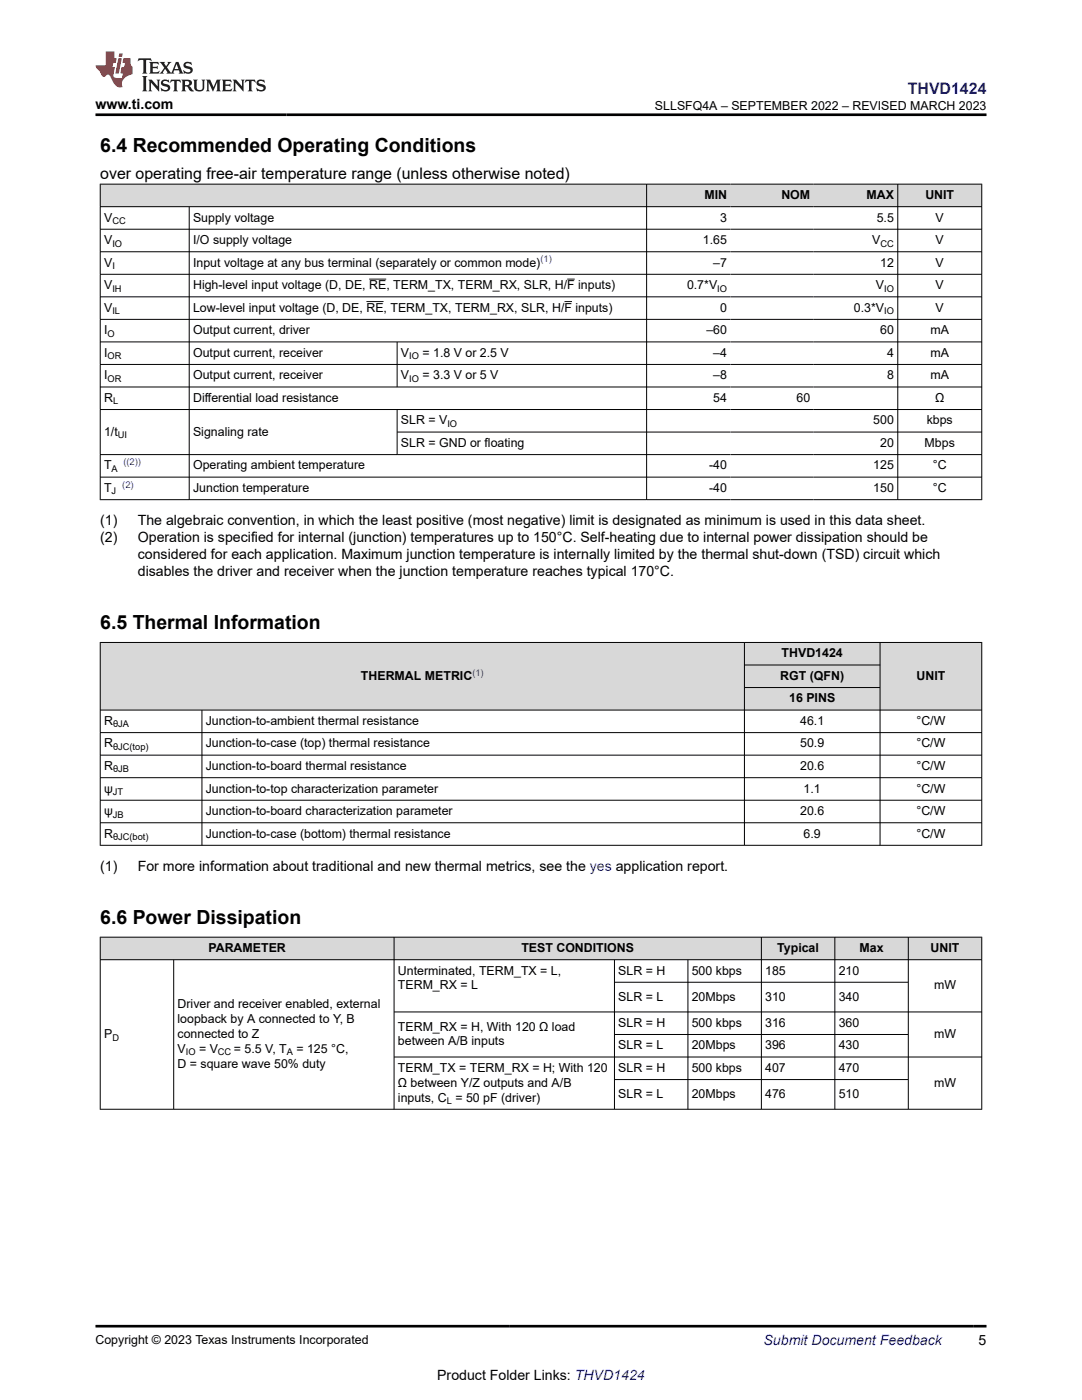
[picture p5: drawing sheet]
<svg xmlns="http://www.w3.org/2000/svg" width="216mm" height="279mm" viewBox="0 0 216 279" stroke-linecap="round" stroke-linejoin="round" font-family="sans-serif">
<defs><g id="words">
<g font-size="3.9">
<text x="20" y="30.3">6.4 Recommended Operating Conditions</text>
<text x="20" y="125.5">6.5 Thermal Information</text>
<text x="20" y="184.4">6.6 Power Dissipation</text>
</g>
<text font-size="3.2" fill="#00f" x="181.1" y="18.7">THVD1424</text>
<text font-size="3.2" x="20" y="35.7">over operating free-air temperature range (unless otherwise noted)</text>
<g font-size="2.8">
<text x="19.1" y="21.8">www.ti.com</text>
<text x="20" y="104.9">(1)</text>
<text x="27.5" y="104.9">The algebraic convention, in which the least positive (most negative) limit is designated as minimum is used in this data sheet.</text>
<text x="20" y="108.3">(2)</text>
<text x="27.5" y="108.3">Operation is specified for internal (junction) temperatures up to 150°C. Self-heating due to internal power dissipation should be</text>
<text x="27.5" y="111.6">considered for each application. Maximum junction temperature is internally limited by the thermal shut-down (TSD) circuit which</text>
<text x="27.5" y="115">disables the driver and receiver when the junction temperature reaches typical 170°C.</text>
<text x="20" y="173.9">(1)</text>
<text x="27.5" y="173.9">For more information about traditional and new thermal metrics, see the yes application report.</text>
<text x="195.3" y="268.5">5</text>
<text x="87.2" y="275.3">Product Folder Links: THVD1424</text>
</g>
<text font-size="2.8" fill="#00f" x="152.4" y="268.5">Submit Document Feedback</text>
<g font-size="2.5">
<text x="130.7" y="21.9">SLLSFQ4A – SEPTEMBER 2022 – REVISED MARCH 2023</text>
<text x="140.6" y="39.7">MIN</text>
<text x="155.9" y="39.7">NOM</text>
<text x="172.9" y="39.7">MAX</text>
<text x="184.6" y="39.7">UNIT</text>
<text x="20.8" y="44.2">V</text>
<text x="38.5" y="44.2">Supply voltage</text>
<text x="143.7" y="44.2">3</text>
<text x="174.9" y="44.2">5.5</text>
<text x="186.7" y="44.2">V</text>
<text x="20.8" y="48.7">V</text>
<text x="20.8" y="53.2">V</text>
<text x="38.5" y="48.7">I/O supply voltage</text>
<text x="38.5" y="53.2">Input voltage at any bus terminal (separately or common mode)</text>
<text x="140.3" y="48.7">1.65</text>
<text x="142.3" y="53.2">–7</text>
<text x="174" y="48.7">V</text>
<text x="175.6" y="53.2">12</text>
<text x="186.7" y="48.7">V</text>
<text x="186.7" y="53.2">V</text>
<text x="20.8" y="57.7">V</text>
<text x="38.5" y="57.7">High-level input voltage (D, DE, RE, TERM_TX, TERM_RX, SLR, H/F inputs)</text>
<text x="137.1" y="57.7">0.7*V</text>
<text x="174.8" y="57.7">V</text>
<text x="186.7" y="57.7">V</text>
<text x="20.8" y="62.2">V</text>
<text x="38.5" y="62.2">Low-level input voltage (D, DE, RE, TERM_TX, TERM_RX, SLR, H/F inputs)</text>
<text x="143.7" y="62.2">0</text>
<text x="170.4" y="62.2">0.3*V</text>
<text x="186.7" y="62.2">V</text>
<text x="20.8" y="66.7">I</text>
<text x="20.8" y="71.2">I</text>
<text x="38.5" y="66.7">Output current, driver</text>
<text x="38.5" y="71.2">Output current, receiver</text>
<text x="80" y="71.2">V</text>
<text x="84.3" y="71.2">= 1.8 V or 2.5 V</text>
<text x="141" y="66.7">–60</text>
<text x="142.3" y="71.2">–4</text>
<text x="175.6" y="66.7">60</text>
<text x="177" y="71.2">4</text>
<text x="185.7" y="66.7">mA</text>
<text x="185.7" y="71.2">mA</text>
<text x="20.8" y="75.7">I</text>
<text x="38.5" y="75.7">Output current, receiver</text>
<text x="80" y="75.7">V</text>
<text x="84.3" y="75.7">= 3.3 V or 5 V</text>
<text x="142.3" y="75.7">–8</text>
<text x="177" y="75.7">8</text>
<text x="185.7" y="75.7">mA</text>
<text x="20.8" y="80.2">R</text>
<text x="38.5" y="80.2">Differential load resistance</text>
<text x="142.3" y="80.2">54</text>
<text x="158.9" y="80.2">60</text>
<text x="186.6" y="80.2">Ω</text>
<text x="20.8" y="86.9">1/t</text>
<text x="38.5" y="86.9">Signaling rate</text>
<text x="80" y="84.7">SLR = V</text>
<text x="80" y="89.2">SLR = GND or floating</text>
<text x="174.3" y="84.7">500</text>
<text x="175.6" y="89.2">20</text>
<text x="184.5" y="89.2">Mbps</text>
<text x="184.9" y="84.7">kbps</text>
<text x="20.8" y="93.7">T</text>
<text x="38.5" y="93.7">Operating ambient temperature</text>
<text x="141.5" y="93.7">-40</text>
<text x="174.3" y="93.7">125</text>
<text x="186.1" y="93.7">°C</text>
<text x="20.8" y="98.2">T</text>
<text x="38.5" y="98.2">Junction temperature</text>
<text x="141.5" y="98.2">-40</text>
<text x="174.3" y="98.2">150</text>
<text x="186.1" y="98.2">°C</text>
<text x="156" y="131.2">THVD1424</text>
<text x="72" y="135.7">THERMAL METRIC</text>
<text x="155.7" y="135.7">RGT (QFN)</text>
<text x="182.9" y="135.7">UNIT</text>
<text x="157.5" y="140.2">16 PINS</text>
<text x="20.8" y="144.7">R</text>
<text x="20.8" y="149.2">R</text>
<text x="41.1" y="144.7">Junction-to-ambient thermal resistance</text>
<text x="41.1" y="149.2">Junction-to-case (top) thermal resistance</text>
<text x="159.7" y="144.7">46.1</text>
<text x="159.7" y="149.2">50.9</text>
<text x="182.9" y="144.7">°C/W</text>
<text x="182.9" y="149.2">°C/W</text>
<text x="20.8" y="153.7">R</text>
<text x="41.1" y="153.7">Junction-to-board thermal resistance</text>
<text x="159.7" y="153.7">20.6</text>
<text x="182.9" y="153.7">°C/W</text>
<text x="20.8" y="158.2">ψ</text>
<text x="41.1" y="158.2">Junction-to-top characterization parameter</text>
<text x="160.4" y="158.2">1.1</text>
<text x="182.9" y="158.2">°C/W</text>
<text x="20.8" y="162.7">ψ</text>
<text x="20.8" y="167.2">R</text>
<text x="41.1" y="162.7">Junction-to-board characterization parameter</text>
<text x="41.1" y="167.2">Junction-to-case (bottom) thermal resistance</text>
<text x="159.7" y="162.7">20.6</text>
<text x="160.4" y="167.2">6.9</text>
<text x="182.9" y="162.7">°C/W</text>
<text x="182.9" y="167.2">°C/W</text>
<text x="41.6" y="190">PARAMETER</text>
<text x="104" y="190">TEST CONDITIONS</text>
<text x="155.1" y="190">Typical</text>
<text x="171.5" y="190">Max</text>
<text x="185.7" y="190">UNIT</text>
<text x="79.4" y="194.5">Unterminated, TERM_TX = L,</text>
<text x="79.4" y="197.5">TERM_RX = L</text>
<text x="123.4" y="194.5">SLR = H</text>
<text x="138" y="194.5">500 kbps</text>
<text x="152.7" y="194.5">185</text>
<text x="167.4" y="194.5">210</text>
<text x="186.4" y="197.5">mW</text>
<text x="35.4" y="201.2">Driver and receiver enabled, external</text>
<text x="123.4" y="199.7">SLR = L</text>
<text x="138" y="199.7">20Mbps</text>
<text x="152.7" y="199.7">310</text>
<text x="167.4" y="199.7">340</text>
<text x="20.8" y="207.2">P</text>
<text x="35.4" y="204.2">loopback by A connected to Y, B</text>
<text x="35.4" y="207.2">connected to Z</text>
<text x="79.4" y="205.7">TERM_RX = H, With 120 Ω load</text>
<text x="79.4" y="208.6">between A/B inputs</text>
<text x="123.4" y="204.9">SLR = H</text>
<text x="123.4" y="209.4">SLR = L</text>
<text x="138" y="204.9">500 kbps</text>
<text x="138" y="209.4">20Mbps</text>
<text x="152.7" y="204.9">316</text>
<text x="152.7" y="209.4">396</text>
<text x="167.4" y="204.9">360</text>
<text x="167.4" y="209.4">430</text>
<text x="186.4" y="207.2">mW</text>
<text x="35.4" y="213.1">D = square wave 50% duty</text>
<text x="35.4" y="210.1">V</text>
<text x="39.7" y="210.1">= V</text>
<text x="46.7" y="210.1">= 5.5 V, T</text>
<text x="59.1" y="210.1">= 125 °C,</text>
<text x="79.4" y="213.9">TERM_TX = TERM_RX = H; With 120</text>
<text x="123.4" y="213.9">SLR = H</text>
<text x="138" y="213.9">500 kbps</text>
<text x="152.7" y="213.9">407</text>
<text x="167.4" y="213.9">470</text>
<text x="79.4" y="216.9">Ω between Y/Z outputs and A/B</text>
<text x="79.4" y="219.8">inputs, C = 50 pF (driver)</text>
<text x="123.4" y="219.1">SLR = L</text>
<text x="138" y="219.1">20Mbps</text>
<text x="152.7" y="219.1">476</text>
<text x="167.4" y="219.1">510</text>
<text x="186.4" y="216.9">mW</text>
<text x="19.1" y="268.2">Copyright © 2023 Texas Instruments Incorporated</text>
</g>
<g font-size="1.9">
<text x="22.4" y="44.7">CC</text>
<text x="22.4" y="49.2">IO</text>
<text x="22.4" y="53.7">I</text>
<text x="175.7" y="49.2">CC</text>
<text x="22.4" y="58.2">IH</text>
<text x="143.1" y="58.2">IO</text>
<text x="176.4" y="58.2">IO</text>
<text x="22.4" y="62.7">IL</text>
<text x="176.4" y="62.7">IO</text>
<text x="21.5" y="67.2">O</text>
<text x="21.5" y="71.7">OR</text>
<text x="81.7" y="71.7">IO</text>
<text x="21.5" y="76.2">OR</text>
<text x="81.7" y="76.2">IO</text>
<text x="22.6" y="80.7">L</text>
<text x="23.5" y="87.4">UI</text>
<text x="89.3" y="85.2">IO</text>
<text x="22.3" y="94.2">A</text>
<text x="22.3" y="98.7">J</text>
<text x="22.6" y="145.2">θJA</text>
<text x="22.6" y="149.7">θJC(top)</text>
<text x="22.6" y="154.2">θJB</text>
<text x="22.5" y="158.7">JT</text>
<text x="22.5" y="163.2">JB</text>
<text x="22.6" y="167.7">θJC(bot)</text>
<text x="22.4" y="207.7">D</text>
<text x="37.1" y="210.6">IO</text>
<text x="43.5" y="210.6">CC</text>
<text x="57.2" y="210.6">A</text>
<text x="89.1" y="220.3">L</text>
</g>
<g font-size="1.9" fill="#00f">
<text x="107.8" y="52.4">(1)</text>
<text x="24.6" y="92.9">((2))</text>
<text x="24.4" y="97.4">(2)</text>
<text x="94.3" y="134.9">(1)</text>
</g>
</g></defs>
<g fill="#d8d8d8">
<path d="M20 36.8h175.9v4.4h-175.9z" fill-rule="evenodd"/>
<path d="M20.1 36.8h108.9v4.4h-108.9z" fill-rule="evenodd"/>
<path d="M129.1 36.8h16.7v4.4h-16.7z" fill-rule="evenodd"/>
<path d="M145.8 36.8h16.6v4.4h-16.6z" fill-rule="evenodd"/>
<path d="M162.4 36.8h16.7v4.4h-16.7z" fill-rule="evenodd"/>
<path d="M179.2 36.8h16.6v4.4h-16.6z" fill-rule="evenodd"/>
</g>
<g fill="none" stroke="#000" stroke-width=".2">
<path d="M19.9 36.8h176.1M20 36.7v63.1M129 36.7v63.1M179.1 36.7v63.1M195.9 36.7v63.1M19.9 41.2h176.1M19.9 45.7h176.1M19.9 50.2h176.1M19.9 54.7h176.1M19.9 59.2h176.1M37.8 41.2v58.6M73.7 55.7h3.4"/>
<path d="M113.2 55.7h1.5M19.9 63.7h176.1M19.9 68.2h176.1M19.9 72.7h176.1M19.9 77.2h176.1M73.1 60.2h3.4M79.2 68.2v9.1M112.6 60.2h1.5M19.9 81.7h176.1M19.9 90.7h176.1M19.9 95.2h176.1M19.9 99.7h176.1"/>
<path d="M79.2 81.7v9.1M79.2 86.2h116.8"/>
</g>
<g fill="#d8d8d8">
<path d="M20 128.2h175.9v4.5h-175.9z" fill-rule="evenodd"/>
<path d="M20.1 128.3h128.4v13.3h-128.4z" fill-rule="evenodd"/>
<path d="M148.6 128.3h26.9v4.4h-26.9z" fill-rule="evenodd"/>
<path d="M175.7 128.3h20.1v13.3h-20.1z" fill-rule="evenodd"/>
<path d="M148.6 132.8h26.9v4.4h-26.9z" fill-rule="evenodd"/>
<path d="M148.6 137.3h26.9v4.3h-26.9z" fill-rule="evenodd"/>
</g>
<g fill="none" stroke="#000" stroke-width=".2">
<path d="M19.9 128.2h176.1M20 128.2v40.6M148.5 128.2v40.6M148.5 132.7h27.2M148.5 137.2h27.2M175.6 128.2v40.6M195.9 128.2v40.6M19.9 141.7h176.1M19.9 146.2h176.1M19.9 150.7h176.1M19.9 155.2h176.1M19.9 159.7h176.1"/>
<path d="M40.3 141.7v27.1M19.9 164.2h176.1M19.9 168.7h176.1"/>
</g>
<g fill="#d8d8d8">
<path d="M20 187h175.9v4.5h-175.9z" fill-rule="evenodd"/>
<path d="M20.1 187.1h58.5v4.4h-58.5z" fill-rule="evenodd"/>
<path d="M78.7 187.1h73.2v4.4h-73.2z" fill-rule="evenodd"/>
<path d="M152 187.1h14.5v4.4h-14.5z" fill-rule="evenodd"/>
<path d="M166.6 187.1h14.6v4.4h-14.6z" fill-rule="evenodd"/>
<path d="M181.3 187.1h14.5v4.4h-14.5z" fill-rule="evenodd"/>
</g>
<g fill="none" stroke="#000" stroke-width=".2">
<path d="M19.9 187h176.1M19.9 191.5h176.1M20 187v34.4M34.7 191.5v29.9M78.6 187v34.4M122.6 191.5v29.9M122.6 196h58.7M137.3 191.5v29.9M151.9 187v34.4M166.6 187v34.4M181.2 187v34.4M195.9 187v34.4"/>
<path d="M78.6 202h117.4M78.6 211h117.4M122.6 206.5h58.7M122.6 215.5h58.7M19.9 221.4h176.1"/>
</g>
<path d="M27.7 11.6l-.2 .6 .5-.2h.6v.1v2.2l-.2 .4h1l-.2-.4v-2.2v-.1h.5l.5 .2-.1-.6zM29.8 12.4l.2 .3v1.6l-.2 .4h1.9l.1-.6a1.08 1.08 0 0 1-1.3 .2v-.7h.6l.4 .2v-.7l-.4 .2h-.6v-.5l.2-.2a1 1 0 0 1 1 .3l-.1-.5zM31.8 12.4l1 1.1-1 1.2h.9l-.2-.2 .4-.8 .5 .8-.2 .2h1.6l-.2-.2 .1-.5h1l.1 .5-.1 .2h.9l-.2-.4-.8-1.9h-.5l-1 2.1-.8-1.1 .9-1h-.8l.2 .2-.5 .6-.3-.6 .1-.2zM35.2 12.8l.4 1h-.8zM36.8 12.5a.65 .65 0 0 0-.2 .7 .65 .65 0 0 0 .6 .5l.7 .1 .1 .3a.79 .79 0 0 1-.7 .4 .79 .79 0 0 1-.7-.5l.1 .7 .2-.1a.93 .93 0 0 0 1.1 0 .93 .93 0 0 0 .4-.9 1.46 1.46 0 0 0-1.2-.6l-.1-.3a1.09 1.09 0 0 1 1.2 .2l-.2-.6-.1 .1-.6-.2zM28.4 15.2l.2 .4v2.2l-.2 .4h1l-.2-.4v-2.2l.2-.4zM29.6 15.9l.2 .4v1.5l-.2 .4h.8l-.3-.4v-1.3l1.7 1.8v-2l.2-.4h-.8l.2 .2 .1 1.1-1.2-1.3zM32.3 16a.65 .65 0 0 0-.2 .8 .65 .65 0 0 0 .7 .4l.6 .2 .1 .2a.79 .79 0 0 1-.7 .4 .79 .79 0 0 1-.7-.5l.1 .7 .2-.1a.93 .93 0 0 0 1.1 .1 .93 .93 0 0 0 .4-1 1.46 1.46 0 0 0-1.2-.5l-.1-.4a1.09 1.09 0 0 1 1.2 .2l-.2-.6-.1 .1-.6-.1zM34.1 15.9l-.1 .6a.63 .63 0 0 1 .7-.3l.1 1.6-.3 .4h1l-.2-.4v-1.6a.66 .66 0 0 1 .8 .3l-.1-.6zM36.2 15.9l.2 .4v1.5l-.2 .4h.9l-.2-.2v-.7h.5l.1 .2a.79 .79 0 0 0 1.2 .6l-1-.9a.61 .61 0 0 0 .6-.6 .61 .61 0 0 0-.5-.7zM36.9 16.2h.2a.47 .47 0 0 1 .5 .1 .47 .47 0 0 1 .1 .5l-.2 .1-.6 .1zM38.5 15.9l.2 .2a2.27 2.27 0 0 0 .4 2 1.04 1.04 0 0 0 1.7-.7v-1.3l.2-.2h-.8l.2 .4v1.1a.6 .6 0 0 1-.6 .6 .6 .6 0 0 1-.6-.6v-1.1l.3-.4zM41.1 15.9l.2 .4v1.5l-.2 .4h.7l-.2-.4v-1.4l.9 1.9 .8-1.9v1.4l-.2 .4h1l-.3-.4v-1.5l.3-.4h-.8l-.7 1.5-.7-1.5zM44.3 15.9l.2 .4v1.5l-.2 .4h1.9l.1-.6a1.09 1.09 0 0 1-1.3 .2v-.7h.6l.4 .2v-.6l-.4 .2h-.6v-.6l.2-.1a1.01 1.01 0 0 1 1 .3l-.1-.6zM46.4 15.9l.3 .4v1.5l-.3 .4h.8l-.2-.4v-1.3l1.6 1.8v-2l.2-.4h-.7l.2 .2v1.1l-1.2-1.3zM49 15.9l-.1 .6a.63 .63 0 0 1 .8-.3v1.6l-.3 .4h1l-.2-.4v-1.6a.66 .66 0 0 1 .8 .3l-.1-.6zM51.4 16a.65 .65 0 0 0-.2 .8 .65 .65 0 0 0 .6 .4l.6 .2 .2 .2a.79 .79 0 0 1-.8 .4 .79 .79 0 0 1-.6-.5l.1 .7 .2-.1a.93 .93 0 0 0 1 .1 .93 .93 0 0 0 .5-1 1.46 1.46 0 0 0-1.3-.5l-.1-.4a1.09 1.09 0 0 1 1.3 .2l-.2-.6-.2 .1-.5-.1z" fill="#231f20"/>
<path d="M21.1 10.3v2.7h-2.1l.1 .4 .9 1a.95 .95 0 0 0 .9 .9 .59 .59 0 0 1 .6-.4 .59 .59 0 0 1 .5 .3l.4 .8a1.59 1.59 0 0 0 2.1 1.4 1.61 1.61 0 0 1 1-2.3l1-.3-.1-1.5a1.59 1.59 0 0 1-.4-1.7h-1.4l-.2 .9h.5l-.1 .9h-.5l-.2 .9v.3l.4 .1-.2 .9h-.6a.73 .73 0 0 1-1.1-.7l.3-1.5h-.5l.2-.9h.5l.2-.9h-.5v-1.3zM23.6 11.6l-.6 3.1h.7l.6-3.1zM23.8 10.7l-.1 .6h.7l.1-.6z" fill="#ed1c24"/>
<path d="M19.1 22.9h177.8M19.1 264.7h177.8" fill="none" stroke="#000" stroke-width=".53"/>
<use href="#words"/>
</svg>
